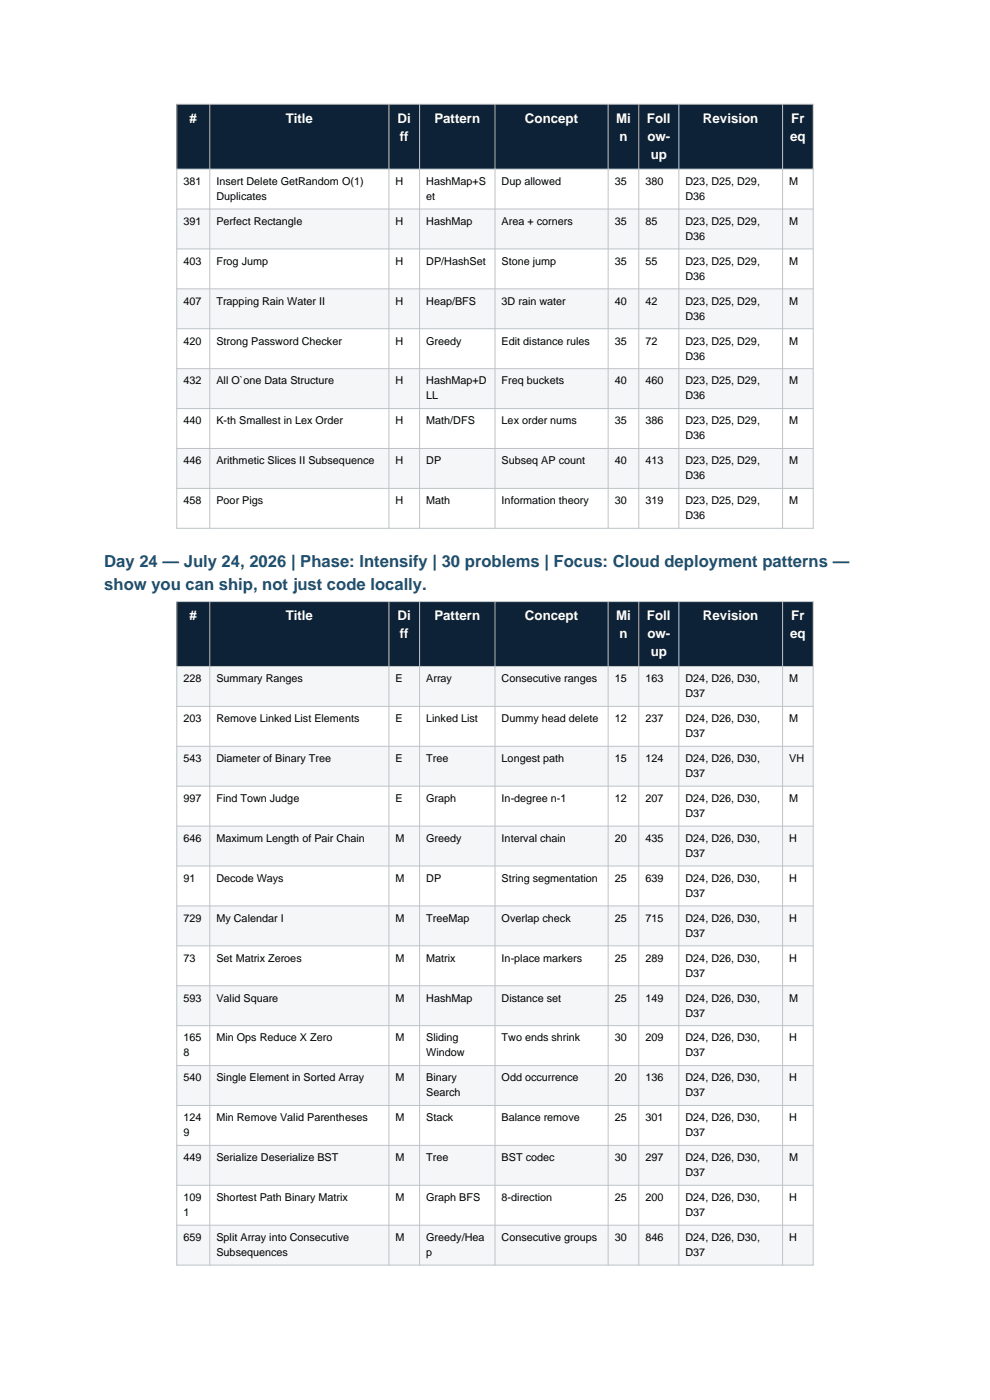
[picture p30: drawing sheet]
<svg xmlns="http://www.w3.org/2000/svg" width="210mm" height="297mm" viewBox="0 0 210 297" stroke-linecap="round" stroke-linejoin="round" font-family="sans-serif">
<defs><g id="words">
<g font-size="3.5" fill="#1a5276">
<text x="22.1" y="120.2">Day 24 — July 24, 2026 | Phase: Intensify | 30 problems | Focus: Cloud deployment patterns —</text>
<text x="22.1" y="125.2">show you can ship, not just code locally.</text>
</g>
<g font-size="2.8" fill="#fff">
<text x="40.2" y="26">#</text>
<text x="60.6" y="26">Title</text>
<text x="84.3" y="26">Di</text>
<text x="84.8" y="29.9">ff</text>
<text x="92.1" y="26">Pattern</text>
<text x="111.4" y="26">Concept</text>
<text x="130.7" y="26">Mi</text>
<text x="131.4" y="29.9">n</text>
<text x="137.2" y="26">Foll</text>
<text x="137.3" y="29.9">ow-</text>
<text x="149.1" y="26">Revision</text>
<text x="167.6" y="29.9">eq</text>
<text x="167.8" y="26">Fr</text>
<text x="138" y="33.8">up</text>
<text x="40.2" y="131.5">#</text>
<text x="60.6" y="131.5">Title</text>
<text x="84.3" y="131.5">Di</text>
<text x="92.1" y="131.5">Pattern</text>
<text x="111.4" y="131.5">Concept</text>
<text x="130.7" y="131.5">Mi</text>
<text x="137.2" y="131.5">Foll</text>
<text x="149.1" y="131.5">Revision</text>
<text x="167.8" y="131.5">Fr</text>
<text x="84.8" y="135.4">ff</text>
<text x="131.4" y="135.4">n</text>
<text x="137.3" y="135.4">ow-</text>
<text x="167.6" y="135.4">eq</text>
<text x="138" y="139.3">up</text>
</g>
<g font-size="2.3">
<text x="38.9" y="39.2">381</text>
<text x="45.9" y="39.2">Insert Delete GetRandom O(1)</text>
<text x="83.9" y="39.2">H</text>
<text x="90.4" y="39.2">HashMap+S</text>
<text x="106.4" y="39.2">Dup allowed</text>
<text x="130.4" y="39.2">35</text>
<text x="136.9" y="39.2">380</text>
<text x="145.4" y="39.2">D23, D25, D29,</text>
<text x="167.4" y="39.2">M</text>
<text x="38.9" y="47.7">391</text>
<text x="45.9" y="42.4">Duplicates</text>
<text x="45.9" y="47.7">Perfect Rectangle</text>
<text x="83.9" y="47.7">H</text>
<text x="90.4" y="42.4">et</text>
<text x="90.4" y="47.7">HashMap</text>
<text x="106.4" y="47.7">Area + corners</text>
<text x="130.4" y="47.7">35</text>
<text x="136.9" y="47.7">85</text>
<text x="145.4" y="42.4">D36</text>
<text x="145.4" y="47.7">D23, D25, D29,</text>
<text x="167.4" y="47.7">M</text>
<text x="145.4" y="50.9">D36</text>
<text x="38.9" y="56.2">403</text>
<text x="45.9" y="56.2">Frog Jump</text>
<text x="83.9" y="56.2">H</text>
<text x="90.4" y="56.2">DP/HashSet</text>
<text x="106.4" y="56.2">Stone jump</text>
<text x="130.4" y="56.2">35</text>
<text x="136.9" y="56.2">55</text>
<text x="145.4" y="56.2">D23, D25, D29,</text>
<text x="145.4" y="59.3">D36</text>
<text x="167.4" y="56.2">M</text>
<text x="38.9" y="64.6">407</text>
<text x="45.9" y="64.6">Trapping Rain Water II</text>
<text x="83.9" y="64.6">H</text>
<text x="90.4" y="64.6">Heap/BFS</text>
<text x="106.4" y="64.6">3D rain water</text>
<text x="130.4" y="64.6">40</text>
<text x="136.9" y="64.6">42</text>
<text x="145.4" y="64.6">D23, D25, D29,</text>
<text x="167.4" y="64.6">M</text>
<text x="145.4" y="67.8">D36</text>
<text x="38.9" y="73.1">420</text>
<text x="45.9" y="73.1">Strong Password Checker</text>
<text x="83.9" y="73.1">H</text>
<text x="90.4" y="73.1">Greedy</text>
<text x="106.4" y="73.1">Edit distance rules</text>
<text x="130.4" y="73.1">35</text>
<text x="136.9" y="73.1">72</text>
<text x="145.4" y="73.1">D23, D25, D29,</text>
<text x="145.4" y="76.3">D36</text>
<text x="167.4" y="73.1">M</text>
<text x="38.9" y="81.6">432</text>
<text x="45.9" y="81.6">All O`one Data Structure</text>
<text x="83.9" y="81.6">H</text>
<text x="90.4" y="81.6">HashMap+D</text>
<text x="106.4" y="81.6">Freq buckets</text>
<text x="130.4" y="81.6">40</text>
<text x="136.9" y="81.6">460</text>
<text x="145.4" y="81.6">D23, D25, D29,</text>
<text x="167.4" y="81.6">M</text>
<text x="90.4" y="84.7">LL</text>
<text x="145.4" y="84.7">D36</text>
<text x="38.9" y="90">440</text>
<text x="45.9" y="90">K-th Smallest in Lex Order</text>
<text x="83.9" y="90">H</text>
<text x="90.4" y="90">Math/DFS</text>
<text x="106.4" y="90">Lex order nums</text>
<text x="130.4" y="90">35</text>
<text x="136.9" y="90">386</text>
<text x="145.4" y="90">D23, D25, D29,</text>
<text x="145.4" y="93.2">D36</text>
<text x="167.4" y="90">M</text>
<text x="38.9" y="98.5">446</text>
<text x="45.9" y="98.5">Arithmetic Slices II Subsequence</text>
<text x="83.9" y="98.5">H</text>
<text x="90.4" y="98.5">DP</text>
<text x="106.4" y="98.5">Subseq AP count</text>
<text x="130.4" y="98.5">40</text>
<text x="136.9" y="98.5">413</text>
<text x="145.4" y="98.5">D23, D25, D29,</text>
<text x="145.4" y="101.7">D36</text>
<text x="167.4" y="98.5">M</text>
<text x="38.9" y="107">458</text>
<text x="45.9" y="107">Poor Pigs</text>
<text x="83.9" y="107">H</text>
<text x="90.4" y="107">Math</text>
<text x="106.4" y="107">Information theory</text>
<text x="130.4" y="107">30</text>
<text x="136.9" y="107">319</text>
<text x="145.4" y="107">D23, D25, D29,</text>
<text x="167.4" y="107">M</text>
<text x="145.4" y="110.1">D36</text>
<text x="38.9" y="144.7">228</text>
<text x="45.9" y="144.7">Summary Ranges</text>
<text x="83.9" y="144.7">E</text>
<text x="90.4" y="144.7">Array</text>
<text x="106.4" y="144.7">Consecutive ranges</text>
<text x="130.4" y="144.7">15</text>
<text x="136.9" y="144.7">163</text>
<text x="145.4" y="144.7">D24, D26, D30,</text>
<text x="145.4" y="147.9">D37</text>
<text x="167.4" y="144.7">M</text>
<text x="38.9" y="153.2">203</text>
<text x="45.9" y="153.2">Remove Linked List Elements</text>
<text x="83.9" y="153.2">E</text>
<text x="90.4" y="153.2">Linked List</text>
<text x="106.4" y="153.2">Dummy head delete</text>
<text x="130.4" y="153.2">12</text>
<text x="136.9" y="153.2">237</text>
<text x="145.4" y="153.2">D24, D26, D30,</text>
<text x="167.4" y="153.2">M</text>
<text x="38.9" y="161.7">543</text>
<text x="45.9" y="161.7">Diameter of Binary Tree</text>
<text x="83.9" y="161.7">E</text>
<text x="90.4" y="161.7">Tree</text>
<text x="106.4" y="161.7">Longest path</text>
<text x="130.4" y="161.7">15</text>
<text x="136.9" y="161.7">124</text>
<text x="145.4" y="156.4">D37</text>
<text x="145.4" y="161.7">D24, D26, D30,</text>
<text x="167.4" y="161.7">VH</text>
<text x="145.4" y="164.8">D37</text>
<text x="38.9" y="170.1">997</text>
<text x="45.9" y="170.1">Find Town Judge</text>
<text x="83.9" y="170.1">E</text>
<text x="90.4" y="170.1">Graph</text>
<text x="106.4" y="170.1">In-degree n-1</text>
<text x="130.4" y="170.1">12</text>
<text x="136.9" y="170.1">207</text>
<text x="145.4" y="170.1">D24, D26, D30,</text>
<text x="145.4" y="173.3">D37</text>
<text x="167.4" y="170.1">M</text>
<text x="38.9" y="178.6">646</text>
<text x="45.9" y="178.6">Maximum Length of Pair Chain</text>
<text x="83.9" y="178.6">M</text>
<text x="90.4" y="178.6">Greedy</text>
<text x="106.4" y="178.6">Interval chain</text>
<text x="130.4" y="178.6">20</text>
<text x="136.9" y="178.6">435</text>
<text x="145.4" y="178.6">D24, D26, D30,</text>
<text x="167.4" y="178.6">H</text>
<text x="145.4" y="181.8">D37</text>
<text x="38.9" y="187.1">91</text>
<text x="45.9" y="187.1">Decode Ways</text>
<text x="83.9" y="187.1">M</text>
<text x="90.4" y="187.1">DP</text>
<text x="106.4" y="187.1">String segmentation</text>
<text x="130.4" y="187.1">25</text>
<text x="136.9" y="187.1">639</text>
<text x="145.4" y="187.1">D24, D26, D30,</text>
<text x="145.4" y="190.2">D37</text>
<text x="167.4" y="187.1">H</text>
<text x="38.9" y="195.5">729</text>
<text x="45.9" y="195.5">My Calendar I</text>
<text x="83.9" y="195.5">M</text>
<text x="90.4" y="195.5">TreeMap</text>
<text x="106.4" y="195.5">Overlap check</text>
<text x="130.4" y="195.5">25</text>
<text x="136.9" y="195.5">715</text>
<text x="145.4" y="195.5">D24, D26, D30,</text>
<text x="167.4" y="195.5">H</text>
<text x="145.4" y="198.7">D37</text>
<text x="38.9" y="204">73</text>
<text x="45.9" y="204">Set Matrix Zeroes</text>
<text x="83.9" y="204">M</text>
<text x="90.4" y="204">Matrix</text>
<text x="106.4" y="204">In-place markers</text>
<text x="130.4" y="204">25</text>
<text x="136.9" y="204">289</text>
<text x="145.4" y="204">D24, D26, D30,</text>
<text x="145.4" y="207.2">D37</text>
<text x="167.4" y="204">H</text>
<text x="38.9" y="212.5">593</text>
<text x="45.9" y="212.5">Valid Square</text>
<text x="83.9" y="212.5">M</text>
<text x="90.4" y="212.5">HashMap</text>
<text x="106.4" y="212.5">Distance set</text>
<text x="130.4" y="212.5">25</text>
<text x="136.9" y="212.5">149</text>
<text x="145.4" y="212.5">D24, D26, D30,</text>
<text x="145.4" y="215.6">D37</text>
<text x="167.4" y="212.5">M</text>
<text x="38.9" y="220.9">165</text>
<text x="45.9" y="220.9">Min Ops Reduce X Zero</text>
<text x="83.9" y="220.9">M</text>
<text x="90.4" y="220.9">Sliding</text>
<text x="106.4" y="220.9">Two ends shrink</text>
<text x="130.4" y="220.9">30</text>
<text x="136.9" y="220.9">209</text>
<text x="145.4" y="220.9">D24, D26, D30,</text>
<text x="167.4" y="220.9">H</text>
<text x="38.9" y="224.1">8</text>
<text x="90.4" y="224.1">Window</text>
<text x="145.4" y="224.1">D37</text>
<text x="38.9" y="229.4">540</text>
<text x="45.9" y="229.4">Single Element in Sorted Array</text>
<text x="83.9" y="229.4">M</text>
<text x="90.4" y="229.4">Binary</text>
<text x="90.4" y="232.6">Search</text>
<text x="106.4" y="229.4">Odd occurrence</text>
<text x="130.4" y="229.4">20</text>
<text x="136.9" y="229.4">136</text>
<text x="145.4" y="229.4">D24, D26, D30,</text>
<text x="145.4" y="232.6">D37</text>
<text x="167.4" y="229.4">H</text>
<text x="38.9" y="237.9">124</text>
<text x="45.9" y="237.9">Min Remove Valid Parentheses</text>
<text x="83.9" y="237.9">M</text>
<text x="90.4" y="237.9">Stack</text>
<text x="106.4" y="237.9">Balance remove</text>
<text x="130.4" y="237.9">25</text>
<text x="136.9" y="237.9">301</text>
<text x="145.4" y="237.9">D24, D26, D30,</text>
<text x="167.4" y="237.9">H</text>
<text x="38.9" y="241">9</text>
<text x="145.4" y="241">D37</text>
<text x="38.9" y="246.3">449</text>
<text x="45.9" y="246.3">Serialize Deserialize BST</text>
<text x="83.9" y="246.3">M</text>
<text x="90.4" y="246.3">Tree</text>
<text x="106.4" y="246.3">BST codec</text>
<text x="130.4" y="246.3">30</text>
<text x="136.9" y="246.3">297</text>
<text x="145.4" y="246.3">D24, D26, D30,</text>
<text x="145.4" y="249.5">D37</text>
<text x="167.4" y="246.3">M</text>
<text x="38.9" y="254.8">109</text>
<text x="38.9" y="258">1</text>
<text x="45.9" y="254.8">Shortest Path Binary Matrix</text>
<text x="83.9" y="254.8">M</text>
<text x="90.4" y="254.8">Graph BFS</text>
<text x="106.4" y="254.8">8-direction</text>
<text x="130.4" y="254.8">25</text>
<text x="136.9" y="254.8">200</text>
<text x="145.4" y="254.8">D24, D26, D30,</text>
<text x="145.4" y="258">D37</text>
<text x="167.4" y="254.8">H</text>
<text x="38.9" y="263.3">659</text>
<text x="45.9" y="263.3">Split Array into Consecutive</text>
<text x="83.9" y="263.3">M</text>
<text x="90.4" y="263.3">Greedy/Hea</text>
<text x="106.4" y="263.3">Consecutive groups</text>
<text x="130.4" y="263.3">30</text>
<text x="136.9" y="263.3">846</text>
<text x="145.4" y="263.3">D24, D26, D30,</text>
<text x="167.4" y="263.3">H</text>
<text x="45.9" y="266.4">Subsequences</text>
<text x="90.4" y="266.4">p</text>
<text x="145.4" y="266.4">D37</text>
</g>
</g></defs>
<path d="M37.5 22.1h135v13.8h-135z" fill-rule="evenodd" fill="#0d2137"/>
<path d="M37.5 35.9h135v8.4h-135z" fill-rule="evenodd" fill="#fff"/>
<path d="M37.5 44.3h135v8.5h-135z" fill-rule="evenodd" fill="#f4f6f7"/>
<path d="M37.5 52.8h135v8.5h-135z" fill-rule="evenodd" fill="#fff"/>
<path d="M37.5 61.3h135v8.4h-135z" fill-rule="evenodd" fill="#f4f6f7"/>
<path d="M37.5 69.7h135v8.5h-135z" fill-rule="evenodd" fill="#fff"/>
<path d="M37.5 78.2h135v8.5h-135z" fill-rule="evenodd" fill="#f4f6f7"/>
<path d="M37.5 86.7h135v8.4h-135z" fill-rule="evenodd" fill="#fff"/>
<path d="M37.5 95.1h135v8.5h-135z" fill-rule="evenodd" fill="#f4f6f7"/>
<path d="M37.5 103.6h135v8.5h-135z" fill-rule="evenodd" fill="#fff"/>
<g fill="none" stroke="#bdc3c7" stroke-width=".21">
<path d="M37.5 22.1h135v90h-135zM37.5 35.9h135M44.5 22.1v90M82.5 22.1v90M89 22.1v90M105 22.1v90M129 22.1v90M135.5 22.1v90M144 22.1v90M166 22.1v90M37.5 44.3h135M37.5 52.8h135"/>
<path d="M37.5 61.3h135M37.5 69.7h135M37.5 78.2h135M37.5 86.7h135M37.5 95.1h135M37.5 103.6h135"/>
</g>
<path d="M37.5 127.6h135v13.8h-135z" fill-rule="evenodd" fill="#0d2137"/>
<path d="M37.5 141.4h135v8.5h-135z" fill-rule="evenodd" fill="#f4f6f7"/>
<path d="M37.5 149.9h135v8.4h-135z" fill-rule="evenodd" fill="#fff"/>
<path d="M37.5 158.3h135v8.5h-135z" fill-rule="evenodd" fill="#f4f6f7"/>
<path d="M37.5 166.8h135v8.5h-135z" fill-rule="evenodd" fill="#fff"/>
<path d="M37.5 175.3h135v8.4h-135z" fill-rule="evenodd" fill="#f4f6f7"/>
<path d="M37.5 183.7h135v8.5h-135z" fill-rule="evenodd" fill="#fff"/>
<path d="M37.5 192.2h135v8.5h-135z" fill-rule="evenodd" fill="#f4f6f7"/>
<path d="M37.5 200.7h135v8.4h-135z" fill-rule="evenodd" fill="#fff"/>
<path d="M37.5 209.1h135v8.5h-135z" fill-rule="evenodd" fill="#f4f6f7"/>
<path d="M37.5 217.6h135v8.5h-135z" fill-rule="evenodd" fill="#fff"/>
<path d="M37.5 226.1h135v8.4h-135z" fill-rule="evenodd" fill="#f4f6f7"/>
<path d="M37.5 234.5h135v8.5h-135z" fill-rule="evenodd" fill="#fff"/>
<path d="M37.5 243h135v8.5h-135z" fill-rule="evenodd" fill="#f4f6f7"/>
<path d="M37.5 251.5h135v8.4h-135z" fill-rule="evenodd" fill="#fff"/>
<path d="M37.5 259.9h135v8.5h-135z" fill-rule="evenodd" fill="#f4f6f7"/>
<g fill="none" stroke="#bdc3c7" stroke-width=".21">
<path d="M37.5 127.6h135v140.8h-135zM44.5 127.6v140.8M82.5 127.6v140.8M89 127.6v140.8M105 127.6v140.8M129 127.6v140.8M135.5 127.6v140.8M144 127.6v140.8M166 127.6v140.8M37.5 141.4h135M37.5 149.9h135M37.5 158.3h135"/>
<path d="M37.5 166.8h135M37.5 175.3h135M37.5 183.7h135M37.5 192.2h135M37.5 200.7h135M37.5 209.1h135M37.5 217.6h135M37.5 226.1h135M37.5 234.5h135M37.5 243h135M37.5 251.5h135M37.5 259.9h135"/>
</g>
<use href="#words"/>
</svg>
